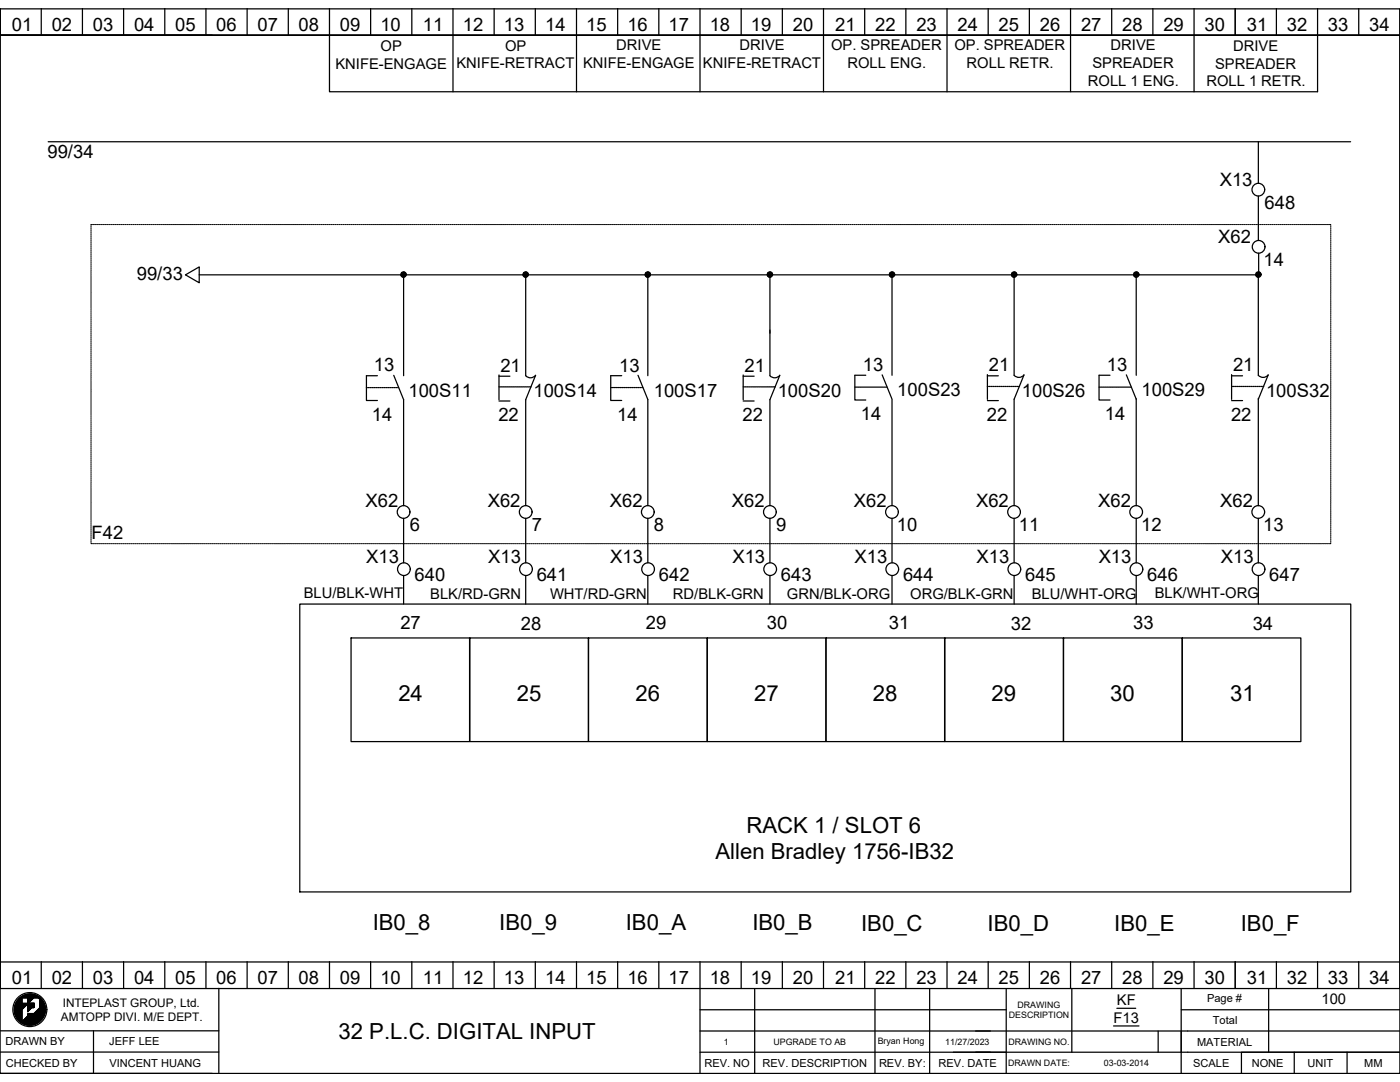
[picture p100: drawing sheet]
<svg xmlns="http://www.w3.org/2000/svg" width="279mm" height="216mm" viewBox="0 0 279 216" stroke-linecap="round" stroke-linejoin="round" font-family="sans-serif">
<defs><g id="words">
<g font-size="4.4">
<text x="79.5" y="140">24</text>
<text x="103.2" y="140">25</text>
<text x="126.9" y="140">26</text>
<text x="150.5" y="140">27</text>
<text x="174.2" y="140">28</text>
<text x="197.9" y="140">29</text>
<text x="221.6" y="140">30</text>
<text x="245.5" y="140">31</text>
<text x="149" y="166.1">RACK 1 / SLOT 6</text>
<text x="142.8" y="171.4">Allen Bradley 1756-IB32</text>
<text x="74.4" y="185.6">IB0_8</text>
<text x="99.6" y="185.6">IB0_9</text>
<text x="124.9" y="185.6">IB0_A</text>
<text x="150.2" y="185.6">IB0_B</text>
<text x="171.9" y="185.8">IB0_C</text>
<text x="197.1" y="185.7">IB0_D</text>
<text x="222.4" y="185.7">IB0_E</text>
<text x="247.6" y="185.7">IB0_F</text>
<text x="67.6" y="207.3">32 P.L.C. DIGITAL INPUT</text>
</g>
<g font-size="3.7">
<text x="2.3" y="6.2">01</text>
<text x="10.3" y="6.2">02</text>
<text x="18.5" y="6.2">03</text>
<text x="26.7" y="6.2">04</text>
<text x="34.9" y="6.2">05</text>
<text x="43.2" y="6.2">06</text>
<text x="51.4" y="6.2">07</text>
<text x="59.6" y="6.2">08</text>
<text x="67.8" y="6.2">09</text>
<text x="75.9" y="6.2">10</text>
<text x="84.4" y="6.2">11</text>
<text x="92.4" y="6.2">12</text>
<text x="100.6" y="6.2">13</text>
<text x="108.8" y="6.2">14</text>
<text x="117" y="6.2">15</text>
<text x="125.2" y="6.2">16</text>
<text x="133.4" y="6.2">17</text>
<text x="141.6" y="6.2">18</text>
<text x="149.9" y="6.2">19</text>
<text x="158.2" y="6.2">20</text>
<text x="166.7" y="6.2">21</text>
<text x="174.7" y="6.2">22</text>
<text x="182.9" y="6.2">23</text>
<text x="191.1" y="6.2">24</text>
<text x="199.3" y="6.2">25</text>
<text x="207.5" y="6.2">26</text>
<text x="215.7" y="6.2">27</text>
<text x="224" y="6.2">28</text>
<text x="232.2" y="6.2">29</text>
<text x="240.4" y="6.2">30</text>
<text x="248.8" y="6.2">31</text>
<text x="256.8" y="6.2">32</text>
<text x="265" y="6.2">33</text>
<text x="273.2" y="6.2">34</text>
<text x="9.5" y="31.5">99/34</text>
<text x="243.4" y="37.1">X13</text>
<text x="252.4" y="41.6">648</text>
<text x="243.1" y="48.5">X62</text>
<text x="252.2" y="53.1">14</text>
<text x="27.3" y="55.9">99/33</text>
<text x="74.6" y="74.1">13</text>
<text x="99.9" y="74.2">21</text>
<text x="123.6" y="74.1">13</text>
<text x="148.6" y="74.2">21</text>
<text x="172.2" y="74">13</text>
<text x="197.3" y="74.1">21</text>
<text x="220.9" y="74">13</text>
<text x="246.1" y="74.1">21</text>
<text x="74.2" y="84">14</text>
<text x="81.5" y="79.1">100S11</text>
<text x="106.5" y="79.2">100S14</text>
<text x="130.5" y="79.2">100S17</text>
<text x="155.2" y="79.2">100S20</text>
<text x="171.8" y="83.8">14</text>
<text x="179.1" y="79">100S23</text>
<text x="196.9" y="84">22</text>
<text x="203.9" y="79.1">100S26</text>
<text x="220.5" y="83.8">14</text>
<text x="227.8" y="79">100S29</text>
<text x="245.7" y="84">22</text>
<text x="252.7" y="79.1">100S32</text>
<text x="99.5" y="84">22</text>
<text x="123.2" y="84">14</text>
<text x="148.2" y="84">22</text>
<text x="73" y="101.2">X62</text>
<text x="97.3" y="101.2">X62</text>
<text x="121.7" y="101.2">X62</text>
<text x="146.1" y="101.2">X62</text>
<text x="170.4" y="101.2">X62</text>
<text x="194.8" y="101.2">X62</text>
<text x="219.2" y="101.2">X62</text>
<text x="243.5" y="101.2">X62</text>
<text x="18.3" y="107.6">F42</text>
<text x="81.8" y="106">6</text>
<text x="106.1" y="105.9">7</text>
<text x="130.5" y="106">8</text>
<text x="154.9" y="106">9</text>
<text x="179" y="106">10</text>
<text x="203.4" y="106">11</text>
<text x="227.7" y="106">12</text>
<text x="252.1" y="106">13</text>
<text x="73.1" y="112.4">X13</text>
<text x="97.4" y="112.4">X13</text>
<text x="121.8" y="112.4">X13</text>
<text x="146.2" y="112.4">X13</text>
<text x="170.5" y="112.4">X13</text>
<text x="194.9" y="112.4">X13</text>
<text x="219.3" y="112.4">X13</text>
<text x="243.6" y="112.4">X13</text>
<text x="82.8" y="116">640</text>
<text x="107.1" y="116">641</text>
<text x="131.5" y="116">642</text>
<text x="155.8" y="116">643</text>
<text x="180.2" y="116">644</text>
<text x="204.6" y="116">645</text>
<text x="228.9" y="116">646</text>
<text x="253.3" y="116">647</text>
<text x="79.9" y="125.6">27</text>
<text x="104" y="125.7">28</text>
<text x="128.9" y="125.6">29</text>
<text x="153.1" y="125.6">30</text>
<text x="177.4" y="125.6">31</text>
<text x="201.7" y="125.7">32</text>
<text x="226.2" y="125.6">33</text>
<text x="250" y="125.7">34</text>
<text x="2.3" y="196.4">01</text>
<text x="10.3" y="196.4">02</text>
<text x="18.5" y="196.4">03</text>
<text x="26.7" y="196.4">04</text>
<text x="34.9" y="196.4">05</text>
<text x="43.2" y="196.4">06</text>
<text x="51.4" y="196.4">07</text>
<text x="59.6" y="196.4">08</text>
<text x="67.8" y="196.4">09</text>
<text x="75.9" y="196.4">10</text>
<text x="84.4" y="196.4">11</text>
<text x="92.4" y="196.4">12</text>
<text x="100.6" y="196.4">13</text>
<text x="108.8" y="196.4">14</text>
<text x="117" y="196.4">15</text>
<text x="125.2" y="196.4">16</text>
<text x="133.4" y="196.4">17</text>
<text x="141.6" y="196.4">18</text>
<text x="149.9" y="196.4">19</text>
<text x="158.2" y="196.4">20</text>
<text x="166.7" y="196.4">21</text>
<text x="174.7" y="196.4">22</text>
<text x="182.9" y="196.4">23</text>
<text x="191.1" y="196.4">24</text>
<text x="199.3" y="196.4">25</text>
<text x="207.5" y="196.4">26</text>
<text x="215.7" y="196.4">27</text>
<text x="224" y="196.4">28</text>
<text x="232.2" y="196.4">29</text>
<text x="240.4" y="196.4">30</text>
<text x="248.8" y="196.4">31</text>
<text x="256.8" y="196.4">32</text>
<text x="265" y="196.4">33</text>
<text x="273.2" y="196.4">34</text>
</g>
<g font-size="2.9">
<text x="76" y="10.1">OP</text>
<text x="100.8" y="10.1">OP</text>
<text x="123" y="10.1">DRIVE</text>
<text x="147.6" y="10.1">DRIVE</text>
<text x="165.9" y="10.1">OP. SPREADER</text>
<text x="190.5" y="10.1">OP. SPREADER</text>
<text x="221.6" y="10.1">DRIVE</text>
<text x="246.1" y="10.1">DRIVE</text>
<text x="66.9" y="13.7">KNIFE-ENGAGE</text>
<text x="91.1" y="13.6">KNIFE-RETRACT</text>
<text x="116.4" y="13.6">KNIFE-ENGAGE</text>
<text x="140.3" y="13.6">KNIFE-RETRACT</text>
<text x="169.1" y="13.6">ROLL ENG.</text>
<text x="192.9" y="13.6">ROLL RETR.</text>
<text x="217.1" y="17.2">ROLL 1 ENG.</text>
<text x="218" y="13.6">SPREADER</text>
<text x="240.8" y="17.2">ROLL 1 RETR.</text>
<text x="242.5" y="13.7">SPREADER</text>
<text x="60.6" y="119.4">BLU/BLK-WHT</text>
<text x="85.9" y="119.5">BLK/RD-GRN</text>
<text x="109.8" y="119.6">WHT/RD-GRN</text>
<text x="134.3" y="119.6">RD/BLK-GRN</text>
<text x="157" y="119.6">GRN/BLK-ORG</text>
<text x="181.7" y="119.6">ORG/BLK-GRN</text>
<text x="205.9" y="119.5">BLU/WHT-ORG</text>
<text x="230.4" y="119.3">BLK/WHT-ORG</text>
<text x="222.9" y="200.6">KF</text>
<text x="263.7" y="200.4">100</text>
<text x="222.2" y="204.1">F13</text>
</g>
<g font-size="2.4">
<text x="12.2" y="203.7">AMTOPP DIVI. M/E DEPT.</text>
<text x="12.5" y="200.9">INTEPLAST GROUP, Ltd.</text>
</g>
<g font-size="2.2">
<text x="240.9" y="199.9">Page #</text>
<text x="1.1" y="208.6">DRAWN BY</text>
<text x="21.8" y="208.6">JEFF LEE</text>
<text x="238.9" y="208.6">MATERIAL</text>
<text x="242.1" y="204.4">Total</text>
<text x="1.1" y="212.8">CHECKED BY</text>
<text x="21.8" y="212.8">VINCENT HUANG</text>
<text x="140.6" y="212.9">REV. NO</text>
<text x="152.2" y="212.9">REV. DESCRIPTION</text>
<text x="175.4" y="212.9">REV. BY:</text>
<text x="187.3" y="212.9">REV. DATE</text>
<text x="238.1" y="212.9">SCALE</text>
<text x="249.8" y="212.9">NONE</text>
<text x="260.9" y="212.9">UNIT</text>
<text x="272.3" y="212.9">MM</text>
</g>
<g font-size="1.8">
<text x="201.3" y="203.2">DESCRIPTION</text>
<text x="203.1" y="201.1">DRAWING</text>
<text x="144.4" y="208.5">1</text>
<text x="154.3" y="208.5">UPGRADE TO AB</text>
<text x="175.2" y="208.3">Bryan Hong</text>
<text x="188.6" y="208.4">11/27/2023</text>
<text x="201.3" y="208.5">DRAWING NO.</text>
<text x="201.2" y="212.7">DRAWN DATE:</text>
<text x="220.3" y="212.7">03-03-2014</text>
</g>
</g></defs>
<g fill="none" stroke="#000" stroke-width=".25">
<path d="M0 1.8h279.4v212.4h-279.4zM0 7v-5.2v190.1v-4.2M8.2 1.7v5.3M16.5 1.7v5.3M24.7 1.7v5.3M32.9 1.7v5.3M41.1 1.7v5.3M42.4 7h-42.4h279.4M49.3 1.7v5.3M57.5 1.7v5.3M65.8 1.7v16.6h197.1v-16.6M74 1.7v5.3"/>
<path d="M82.2 1.7v5.3M90.4 1.7v16.6M98.6 1.7v5.3M106.8 1.7v5.3M115.1 1.7v16.6M123.3 1.7v5.3M131.5 1.7v5.3M139.7 1.7v16.6M147.9 1.7v5.3M156.1 1.7v5.3M164.3 1.7v16.6M172.6 1.7v5.3"/>
<path d="M180.8 1.7v5.3M189 1.7v16.6M197.2 1.7v5.3M205.4 1.7v5.3M213.7 1.7v16.6M221.9 1.7v5.3M230.1 1.7v5.3M238.3 1.7v16.6M246.5 1.7v5.3M254.7 1.7v5.3M271.2 1.7v5.3M279.4 1.8v195.5h-279.4v-5.4h279.4"/>
<path d="M9.6 28.3h259.9M251.1 28.3v8.3M251.1 39.1v8.9M39.8 54.8v1.6l-2.8-1.6 2.8-1.5v1.5h40.7M80.2 54.4l-.1 .1M80.5 54.3l-.5 .5M80.5 54.8v20.2M80.5 54.8h170.6M80.7 54.3l-.7 .6M80.8 54.3l-.7 .8M80.9 54.4l-.7 .8M81 54.5l-.7 .7"/>
<path d="M81 54.7l-.6 .6M81.1 54.8l-.5 .5M104.6 54.4l-.1 .1M104.9 54.3l-.5 .5M104.9 54.8v20.2a1.29 1.29 0 0 0 2-.1l-2 4.8v21.2M105.1 54.3l-.7 .6M105.2 54.3l-.7 .8M105.3 54.4l-.8 .8M105.4 54.5l-.8 .7M105.4 54.7l-.6 .6M105.4 54.8l-.5 .5M129 54.4l-.1 .1"/>
<path d="M129.3 54.3l-.5 .5M129.3 54.8v20.2M129.4 54.3l-.6 .6M129.6 54.3l-.8 .8M129.7 54.4l-.8 .8M129.7 54.5l-.7 .7M129.8 54.7l-.6 .6M129.8 54.8l-.5 .5M153.3 54.4l-.1 .1M153.6 54.3l-.5 .5M153.7 54.8v20.2a1.29 1.29 0 0 0 1.9-.1l-1.9 4.8v21.2M153.8 54.3l-.7 .6"/>
<path d="M153.9 54.3l-.7 .8M154 54.4l-.7 .8M154.1 54.5l-.7 .7M154.2 54.7l-.7 .6M154.2 54.8l-.5 .5M177.7 54.4l-.1 .1M178 54.3l-.5 .5M178 54.8v20.1M178.2 54.3l-.7 .6M178.3 54.3l-.7 .8M178.4 54.4l-.7 .8M178.5 54.5l-.7 .7"/>
<path d="M178.5 54.7l-.6 .6M178.6 54.8l-.5 .5M202.1 54.4l-.1 .1M202.4 54.3l-.5 .5M202.4 54.8v20.1M202.5 54.3l-.6 .6M202.7 54.3l-.8 .8M202.8 54.4l-.8 .8M202.9 54.5l-.8 .7M202.9 54.7l-.6 .6M202.9 54.8l-.5 .5M226.5 54.4l-.2 .1"/>
<path d="M226.7 54.3l-.5 .5M226.8 54.8v20.1M226.9 54.3l-.6 .6M227 54.3l-.7 .8M227.1 54.4l-.7 .8M227.2 54.5l-.7 .7M227.3 54.7l-.7 .6M227.3 54.8l-.5 .5M250.8 54.4l-.1 .1M251.1 54.3l-.5 .5M251.1 54.8v20.1a1.29 1.29 0 0 0 2-.1l-2 4.9M251.2 50.5v3.8"/>
<path d="M251.3 54.3l-.7 .6M251.4 54.3l-.7 .8M251.5 54.4l-.7 .8M251.6 54.5l-.7 .7M251.7 54.7l-.7 .6M251.7 54.8l-.5 .5M73.1 77.3h.2M73.4 77.3h.3M73.8 77.3h.3M74.2 77.3h.3M74.6 77.3h.3M75 77.3h.3"/>
<path d="M75.3 75h-2.2v4.9h2.2M75.4 77.3h.3M75.8 77.3h.3M76.2 77.3h.3M76.6 77.3h.3M77 77.3h.3M77.4 77.3h.2M77.8 77.3h.2M78.2 77.3h.2M78.6 77.3h.2M78.6 74.9l1.9 4.8v21.2M79 77.3h.2"/>
<path d="M79.4 77.3h.1M99.6 77.2h.2M99.6 74.8v5M99.6 75.1h2.2M99.9 77.2h.3M100.3 77.2h.2M100.7 77.2h.2M101.1 77.2h.2M101.5 77.2h.2M101.9 77.2h.2M102.3 77.2h.2M102.7 77.2h.2"/>
<path d="M103 77.2h.3M103.4 77.2h.3M103.8 77.2h.3M104.2 77.2h.3M104.6 77.2h.3M105 77.2h.3M105.4 77.2h.3M105.8 77.2h.2M121.9 77.3h.1M122.2 77.3h.2M122.6 77.3h.2M123 77.3h.2"/>
<path d="M123.4 77.3h.2M123.8 77.3h.2M124.1 75h-2.2v4.9h2.2M124.2 77.3h.2M124.6 77.3h.2M124.9 77.3h.3M125.3 77.3h.3M125.7 77.3h.3M126.1 77.3h.3M126.5 77.3h.3M126.9 77.3h.3M127.3 77.3h.3"/>
<path d="M127.3 74.9l2 4.8v21.2M127.7 77.3h.3M128.1 77.3h.2M148.3 77.2h.2M148.3 75.1h2.2M148.3 74.8v5M148.6 77.2h.3M149 77.2h.3M149.4 77.2h.3M149.8 77.2h.3M150.2 77.2h.3M150.6 77.2h.3"/>
<path d="M151 77.2h.3M151.4 77.2h.3M151.8 77.2h.2M152.2 77.2h.2M152.6 77.2h.2M153 77.2h.2M153.4 77.2h.2M153.8 77.2h.2M154.2 77.2h.2M154.6 77.2h.1M170.6 77.2h.2M170.9 77.2h.3"/>
<path d="M171.3 77.2h.3M171.7 77.2h.3M172.1 77.2h.3M172.5 77.2h.3M172.8 74.9h-2.2v4.9h2.2M172.9 77.2h.2M173.3 77.2h.2M173.7 77.2h.2M174.1 77.2h.2M174.5 77.2h.2M174.9 77.2h.2M175.3 77.2h.2"/>
<path d="M175.6 77.2h.3M176 77.2h.3M176.1 74.8l1.9 4.9M176.4 77.2h.3M176.8 77.2h.2M178 79.8v21.1M197.1 77.1h.1M197.1 75h2.1M197.1 74.8v4.9M197.1 79.9h2.1M197.4 77.1h.2M197.7 77.1h.3"/>
<path d="M198.1 77.1h.3M198.5 77.1h.3M198.9 77.1h.3M199.3 77.1h.3M199.7 77.1h.3M200.1 77.1h.3M200.5 77.1h.3M200.9 77.1h.3M201.3 77.1h.3M201.7 77.1h.3M202.1 77.1h.3M202.4 74.9a1.29 1.29 0 0 0 2-.1l-2 4.9v21.2"/>
<path d="M202.5 77.1h.3M202.9 77.1h.3M203.3 77.1h.2M219.3 77.2h.2M219.6 77.2h.3M220 77.2h.3M220.4 77.2h.3M220.8 77.2h.3M221.2 77.2h.3M221.5 74.9h-2.2v4.9h2.2M221.6 77.2h.3M222 77.2h.3"/>
<path d="M222.4 77.2h.3M222.8 77.2h.3M223.2 77.2h.3M223.6 77.2h.3M224 77.2h.3M224.4 77.2h.2M224.8 77.2h.2M224.8 74.8l2 4.9M225.2 77.2h.2M225.6 77.2h.1M226.8 79.6v21.3M245.8 77.1h.2"/>
<path d="M245.8 75h2.2M245.8 79.9h2.2M245.8 74.8v4.9M246.1 77.1h.3M246.5 77.1h.3M246.9 77.1h.2M247.3 77.1h.2M247.7 77.1h.2M248.1 77.1h.2M248.5 77.1h.2M248.9 77.1h.2M249.3 77.1h.2"/>
<path d="M249.7 77.1h.2M250 77.1h.3M250.4 77.1h.3M250.8 77.1h.3M251.1 79.5v21.4M251.2 77.1h.3M251.6 77.1h.3M252 77.1h.2M99.6 80h2.2M148.3 80h2.2M80.5 103.4v8.9M80.5 114.8v5.7"/>
<path d="M104.9 103.4v8.9M104.9 114.8v5.7M129.3 103.4v8.9M129.3 114.8v5.7M153.7 103.4v8.9M153.7 114.8v5.7M178 103.4v8.9M178 114.8v5.7M202.4 103.4v8.9M202.4 114.8v5.7M226.8 103.4v8.9M226.8 114.8v5.7"/>
<path d="M251.1 103.4v8.9M251.1 114.8v5.7M59.8 120.5h209.8v57.5h-209.8zM70.1 127.3h23.6v20.7h-23.6zM93.8 127.3h23.6v20.7h-23.6zM117.5 127.3h23.6v20.7h-23.6zM141.2 127.3h23.6v20.7h-23.6zM164.9 127.3h23.6v20.7h-23.6zM188.6 127.3h23.6v20.7h-23.6zM212.3 127.3h23.6v20.7h-23.6zM236 127.3h23.6v20.7h-23.6zM4 199.1l-.4 .4"/>
<path d="M4.2 198.9l-.8 .8M4.3 198.9h1.2v1.3h-1.2zM4.4 199.2l-1.4 1.4M4.4 199.2l-1.5 1.5M4.4 199.3l-1.5 1.5M4.4 199.4l-1.5 1.6M4.4 199.5l-1.5 1.6M4.4 199.6l-1.5 1.5M4.4 199.7l-1.5 1.5M4.4 199.7l-1.6 1.6M4.4 199.8l-1.6 1.5M4.4 199.9l-1.6 1.5"/>
<path d="M4.4 199.9l-1.6 1.6M4.4 200l-1.6 1.6M4.4 198.7l-1.2 1.2M4.6 198.7l-1.4 1.4M4.7 198.6l-1.6 1.6M4.8 198.6l-1.7 1.7M4.9 198.5l-1.9 1.9M5 198.5l-2 2M5.1 198.5l-.6 .6M5.2 198.4l-.7 .7M5.3 198.4l-.7 .7M5.4 198.4l-.7 .7"/>
<path d="M5.5 198.4l-.8 .7M5.6 198.4l-.8 .7M5.6 198.4l-.7 .7M5.7 198.3l-.8 .8M5.8 198.3l-.8 .8M5.9 198.3l-.8 .8M6 198.3l-.8 .8M6.1 198.3l-.8 .8M6.2 198.3l-.8 .8M6.3 198.4l-.8 .7M6.3 198.4l-.7 .7M6.4 198.4l-.8 .8"/>
<path d="M6.5 198.4l-.9 .9M6.6 198.4l-1 1M6.6 198.4l-1 1.1M6.7 198.4l-1.1 1.1M6.7 198.4l-1.1 1.2M6.8 198.4l-1.2 1.3M6.8 198.5l-1.2 1.2M6.9 198.5l-1.3 1.3M6.9 198.5l-1.3 1.4M7 198.5l-1.4 1.4M7 198.5l-1.4 1.5M7.1 198.5l-1.5 1.6"/>
<path d="M7.1 198.6l-1.5 1.5M7.1 199.1l.5-.3-.4 .3M7.2 198.6l-1.6 1.6M7.2 198.6l-4.1 4.1M7.3 198.6l-.5 .5M7.3 198.7l-.4 .4M7.4 198.7l-.5 .4M7.4 198.7l-.4 .4M7.5 198.7l-.4 .4M7.6 199.1l.2-.2-.2 .2M7.6 198.8l-.3 .3M7.6 198.8l-.2 .3"/>
<path d="M7.7 198.9l-.3 .2M7.7 198.9l-.2 .2M7.8 199l-.1 .1M7.9 199.4l.2-.2-.2 .2M7.9 199l-.1 .2 .1-.2M7.9 199.5l.3-.2-.3 .3M8 199.1l-.2 .1M8 199.1l-.2 .2M8.1 199.2l-.2 .3M8.2 191.9v5.3M8.2 199.3l-.3 .4M8.3 199.4l-.4 .3"/>
<path d="M8.3 199.4l-.4 .4M8.3 199.4l-.4 .5M8.4 199.5l-.5 .4M8.4 199.5l-.5 .5M8.5 199.6l-.6 .6M8.5 199.7l-.6 .6M8.5 199.7l-.6 .7M8.6 199.8l-.7 .6M8.6 199.8l-.7 .7M8.6 199.8l-.7 .8M8.6 199.9l-.7 .7M8.7 199.9l-.8 .8"/>
<path d="M8.7 200l-.8 .8M16.5 191.9v5.3M24.7 191.9v5.3M32.9 191.9v5.3M41.1 191.9v5.3M43.7 197.2v17M49.3 191.9v5.3M57.5 191.9v5.3M65.8 191.9v5.3M74 191.9v5.3M82.2 191.9v5.3M90.4 191.9v5.3"/>
<path d="M98.6 191.9v5.3M106.8 191.9v5.3M115.1 191.9v5.3M123.3 191.9v5.3M131.5 191.9v5.3M139.7 191.9v22.3M147.9 191.9v5.3M150.6 197.3v16.9M156.1 191.9v5.3M164.3 191.9v5.3M172.6 191.9v5.3M174.6 197.3v16.9"/>
<path d="M180.8 191.9v5.3M185.5 197.3v16.9M189 191.9v5.3M197.2 191.9v5.3M200.8 197.3v12.7M205.4 191.9v5.3M213.7 191.9v5.3M213.9 197.3v12.7M221.9 191.9v5.3M230.1 191.9v5.3M235.7 197.3v16.9M238.3 191.9v5.3"/>
<path d="M246.5 191.9v5.3M253.2 197.3v12.7M254.7 191.9v5.3M262.9 191.9v5.3M271.2 191.9v5.3M0 209.9h43.7M0 205.7h43.7M0 214.2h42.4M4.3 201.5l2.5-2.6h.9l.3 .2 .1 1.9-1.3 1.3h-1.3v.4l-1.2 1.3zM4.4 203l-.6 .7M4.4 201.5l-1.3 1.3M4.4 201.6l-1.2 1.2"/>
<path d="M4.4 201.7l-1.2 1.2M4.4 201.8l-1.2 1.2M4.4 201.9l-1.1 1.1M4.4 202.1l-1.1 1M4.4 202.1l-1 1.1M4.4 202.2l-1 1M4.4 202.3l-1 1M4.4 202.5l-.9 .9M4.4 202.8l-.7 .8M4.4 202.9l-.7 .7M4.4 203.2l-.6 .5M4.4 203.2l-.5 .6"/>
<path d="M4.4 203.4l-.5 .4M4.4 203.4l-.4 .5M4.4 200.1l-1.6 1.5M4.4 200.1l-1.5 1.6M4.4 200.2l-1.5 1.6M4.4 200.3l-1.5 1.5M4.4 202l-1.1 1.1M4.4 202.4l-.9 .9M4.4 202.6l-.8 .9M4.4 202.7l-.8 .8M4.4 202.8l-.8 .7M4.4 203l-.7 .6"/>
<path d="M4.4 203.1l-.6 .6M4.4 203.3l-.5 .5M4.4 203.5l-.4 .4 .4-.3M4.4 203.6l-.3 .4M4.4 203.7l-.3 .3M4.4 203.8l-.2 .2M4.5 200.3l-1.6 1.6M4.6 200.3l-1.7 1.7M4.7 200.3l-1.8 1.8M4.8 200.3l-1.9 1.9M4.9 200.3l-2 1.9M4.9 200.3l-1.9 2"/>
<path d="M5 200.3l-2 2M5.1 200.3l-2.1 2.1M5.2 200.3l-2.2 2.2M5.3 200.3l-2.3 2.2M5.4 200.3l-2.3 2.3M5.5 200.3l-2.4 2.4M5.6 200.2l-.1 .1M5.6 202.2v.1M5.7 202.2l-.1 .1M5.7 202.2l-.1 .2M5.8 200.2l-.3 .2M5.8 202.2l-.2 .3"/>
<path d="M5.8 200.2l-.3 .3M5.9 202.2l-.3 .3M5.9 200.2l-.4 .3M6 202.2l-.4 .4M6 200.2l-.5 .4M6 200.3l-.4 .4M6 202.2l-1.8 1.8 1.9-1.8M6 200.2l-.5 .5M6.1 200.3l-.5 .5M6.1 200.2l-.6 .6M6.2 202.2l-1.9 1.9M6.2 200.2l-.7 .7"/>
<path d="M6.3 200.2l-.8 .7M6.3 202.2l-1.9 1.9M6.4 200.2l-.9 .8M6.4 202.2l-2 2M6.4 201h.4M6.4 200.2l-.9 .9M6.4 202.2l-1.9 2M6.5 200.2l-1 .9M6.5 202.2l-2 2M6.5 200.3l-.9 .9M6.6 200.2l-1.1 1M6.6 202.2l-2 2 2-2"/>
<path d="M6.6 200.3l-1 1M6.6 200.2l-1.1 1.1M6.7 202.2l-2 2.1M6.7 200.2l-1.2 1.2M6.7 200.7l-.3 .4M6.7 200.8l-.3 .3M6.7 200.8l-.2 .3M6.7 200.9l-.1 .2M6.7 201l-.1 .1M6.7 201v.1M6.8 200.2l-1.3 1.2M6.8 200.2h-1.3v1.7l1.3-1.3"/>
<path d="M6.8 200.2v.8M6.8 200.3l-1.3 1.2M6.8 200.3l-1.3 1.3M6.8 200.4l-1.3 1.3M6.8 200.5l-1.3 1.3M6.8 200.6l-1.3 1.2M6.8 200.7l-.3 .3M6.8 200.8l-.2 .2M6.8 200.9l-.2 .1M6.8 200.9l-.1 .1M6.8 201h.1M7.9 200.1l.5-.5-.5 .5"/>
<path d="M8.5 203.3l-.7 .7M8.6 203.1l-1 1M8.7 202.9l-1.3 1.3M8.7 200.1l-.8 .8M8.8 200.1l-.9 .9M8.8 202.8l-1.5 1.5M8.8 200.2l-.9 .8M8.8 200.2l-4.1 4.1M8.8 200.3l-4 4M8.8 202.7l-1.6 1.6M8.9 200.3l-4.1 4M8.9 200.3l-4 4.1"/>
<path d="M8.9 202.5l-1.8 1.9M8.9 200.4l-4 4M8.9 200.4l-3.9 4M8.9 202.4l-2 2M8.9 200.5l-3.9 3.9M8.9 200.6l-3.8 3.8M8.9 202.3l-2.1 2.1M9 200.6l-3.9 3.9M9 202.2l-2.3 2.3M9 200.7l-3.8 3.8M9 200.8l-3.7 3.7M9 202.1l-2.4 2.4"/>
<path d="M9 200.9l-3.6 3.6M9 202l-2.5 2.5M9 200.9l-3.5 3.6M9 201l-3.5 3.5M9 201.9l-2.6 2.6M9 201.1l-3.4 3.4M9.1 201.8l-2.8 2.7M9.1 201.1l-3.5 3.5M9.1 201.7l-2.9 2.9M9.1 201.2l-3.4 3.4M9.1 201.3l-3.3 3.3M9.1 201.6l-3 3"/>
<path d="M9.1 201.4l-3.2 3.2M9.1 201.5l-3.1 3.1M18.7 205.7v8.5M139.7 210h139.7h-10.6v4.2M139.7 201.5h61.1M139.7 205.7h139.7M190.3 210h10.5v4.2M222.2 204.7h5.1M222.9 201.2h3.8M231.1 205.7v4.3M235.7 201.5h43.7M258.3 210h-10.5v4.2"/>
<path d="M268.8 210h-10.5v4.2"/>
<circle cx="251.1" cy="37.8" r="1.27"/>
<circle cx="80.5" cy="54.8" r=".53"/>
<circle cx="104.9" cy="54.8" r=".53"/>
<circle cx="129.3" cy="54.8" r=".53"/>
<circle cx="153.7" cy="54.8" r=".53"/>
<circle cx="178" cy="54.8" r=".53"/>
<circle cx="202.4" cy="54.8" r=".53"/>
<circle cx="226.8" cy="54.8" r=".53"/>
<circle cx="251.1" cy="54.8" r=".53"/>
<circle cx="251.2" cy="49.3" r="1.27"/>
<circle cx="80.5" cy="102.2" r="1.27"/>
<circle cx="80.6" cy="113.6" r="1.27"/>
<circle cx="104.9" cy="102.2" r="1.27"/>
<circle cx="105" cy="113.6" r="1.27"/>
<circle cx="129.3" cy="102.2" r="1.27"/>
<circle cx="129.3" cy="113.6" r="1.27"/>
<circle cx="153.6" cy="102.2" r="1.27"/>
<circle cx="153.7" cy="113.6" r="1.27"/>
<circle cx="178" cy="102.2" r="1.27"/>
<circle cx="178.1" cy="113.6" r="1.27"/>
<circle cx="202.4" cy="102.2" r="1.27"/>
<circle cx="202.4" cy="113.6" r="1.27"/>
<circle cx="226.7" cy="102.2" r="1.27"/>
<circle cx="226.8" cy="113.6" r="1.27"/>
<circle cx="251.1" cy="102.2" r="1.27"/>
<circle cx="251.2" cy="113.6" r="1.27"/>
<circle cx="6" cy="201.5" r="3.4"/>
</g>
<g fill="none" stroke="#000" stroke-width=".2">
<path d="M18.2 45.1v.2M18.2 45.5v.2M18.2 45.9v.2M18.2 46.3v.2M18.2 46.7v.2M18.2 47.1v.2M18.2 47.5v.2M18.2 47.9v.2M18.2 48.2v.3M18.2 48.6v.3M18.2 49v.3M18.2 49.4v.3"/>
<path d="M18.2 49.8v.3M18.2 50.2v.3M18.2 50.6v.3M18.2 51v.3M18.2 51.4v.3M18.2 51.8v.3M18.2 52.2v.3M18.2 52.6v.3M18.2 53v.3M18.2 53.4v.3M18.2 53.8v.2M18.2 54.2v.2"/>
<path d="M18.2 54.6v.2M18.2 55v.2M18.2 55.4v.2M18.2 55.8v.2M18.2 56.2v.2M18.2 56.6v.2M18.2 56.9v.3M18.2 57.3v.3M18.2 57.7v.3M18.2 58.1v.3M18.2 58.5v.3M18.2 58.9v.3"/>
<path d="M18.2 59.3v.3M18.2 59.7v.3M18.5 44.8h-.3v.2M18.6 44.8h.3M19 44.8h.3M19.4 44.8h.3M19.8 44.8h.3M20.2 44.8h.2M20.6 44.8h.2M21 44.8h.2M21.4 44.8h.2M21.8 44.8h.2"/>
<path d="M22.2 44.8h.2M22.6 44.8h.2M22.9 44.8h.3M23.3 44.8h.3M23.7 44.8h.3M24.1 44.8h.3M24.5 44.8h.3M24.9 44.8h.3M25.3 44.8h.3M25.7 44.8h.3M26.1 44.8h.3M26.5 44.8h.3"/>
<path d="M26.9 44.8h.3M27.3 44.8h.3M27.7 44.8h.3M28.1 44.8h.3M28.5 44.8h.2M28.9 44.8h.2M29.3 44.8h.2M29.7 44.8h.2M30.1 44.8h.2M30.5 44.8h.2M30.9 44.8h.2M31.3 44.8h.2"/>
<path d="M31.6 44.8h.3M32 44.8h.3M32.4 44.8h.3M32.8 44.8h.3M33.2 44.8h.3M33.6 44.8h.3M34 44.8h.3M34.4 44.8h.3M34.8 44.8h.3M35.2 44.8h.3M35.6 44.8h.3M36 44.8h.3"/>
<path d="M36.4 44.8h.3M36.8 44.8h.2M37.2 44.8h.2M37.6 44.8h.2M38 44.8h.2M38.4 44.8h.2M38.8 44.8h.2M39.2 44.8h.2M39.5 44.8h.3M39.9 44.8h.3M40.3 44.8h.3M40.7 44.8h.3"/>
<path d="M41.1 44.8h.3M41.5 44.8h.3M41.9 44.8h.3M42.3 44.8h.3M42.7 44.8h.3M43.1 44.8h.3M43.5 44.8h.3M43.9 44.8h.3M44.3 44.8h.3M44.7 44.8h.3M45.1 44.8h.2M45.5 44.8h.2"/>
<path d="M45.9 44.8h.2M46.3 44.8h.2M46.7 44.8h.2M47.1 44.8h.2M47.5 44.8h.2M47.9 44.8h.2M48.2 44.8h.3M48.6 44.8h.3M49 44.8h.3M49.4 44.8h.3M49.8 44.8h.3M50.2 44.8h.3"/>
<path d="M50.6 44.8h.3M51 44.8h.3M51.4 44.8h.3M51.8 44.8h.3M52.2 44.8h.3M52.6 44.8h.3M53 44.8h.3M53.4 44.8h.3M53.8 44.8h.2M54.2 44.8h.2M54.6 44.8h.2M55 44.8h.2"/>
<path d="M55.4 44.8h.2M55.8 44.8h.2M56.2 44.8h.2M56.6 44.8h.2M56.9 44.8h.3M57.3 44.8h.3M57.7 44.8h.3M58.1 44.8h.3M58.5 44.8h.3M58.9 44.8h.3M59.3 44.8h.3M59.7 44.8h.3"/>
<path d="M60.1 44.8h.3M60.5 44.8h.3M60.9 44.8h.3M61.3 44.8h.3M61.7 44.8h.3M62.1 44.8h.3M62.5 44.8h.2M62.9 44.8h.2M63.3 44.8h.2M63.7 44.8h.2M64.1 44.8h.2M64.5 44.8h.2"/>
<path d="M64.9 44.8h.2M65.2 44.8h.3M65.6 44.8h.3M66 44.8h.3M66.4 44.8h.3M66.8 44.8h.3M67.2 44.8h.3M67.6 44.8h.3M68 44.8h.3M68.4 44.8h.3M68.8 44.8h.3M69.2 44.8h.3"/>
<path d="M69.6 44.8h.3M70 44.8h.3M70.4 44.8h.2M70.8 44.8h.2M71.2 44.8h.2M71.6 44.8h.2M72 44.8h.2M72.4 44.8h.2M72.8 44.8h.2M73.2 44.8h.2M73.5 44.8h.3M73.9 44.8h.3"/>
<path d="M74.3 44.8h.3M74.7 44.8h.3M75.1 44.8h.3M75.5 44.8h.3M75.9 44.8h.3M76.3 44.8h.3M76.7 44.8h.3M77.1 44.8h.3M77.5 44.8h.3M77.9 44.8h.3M78.3 44.8h.3M78.7 44.8h.3"/>
<path d="M79.1 44.8h.2M79.5 44.8h.2M79.9 44.8h.2M80.3 44.8h.2M80.7 44.8h.2M81.1 44.8h.2M81.5 44.8h.2M81.9 44.8h.2M82.2 44.8h.3M82.6 44.8h.3M83 44.8h.3M83.4 44.8h.3"/>
<path d="M83.8 44.8h.3M84.2 44.8h.3M84.6 44.8h.3M85 44.8h.3M85.4 44.8h.3M85.8 44.8h.3M86.2 44.8h.3M86.6 44.8h.3M87 44.8h.3M87.4 44.8h.3M87.8 44.8h.2M88.2 44.8h.2"/>
<path d="M88.6 44.8h.2M89 44.8h.2M89.4 44.8h.2M89.8 44.8h.2M90.2 44.8h.2M90.6 44.8h.2M90.9 44.8h.3M91.3 44.8h.3M91.7 44.8h.3M92.1 44.8h.3M92.5 44.8h.3M92.9 44.8h.3"/>
<path d="M93.3 44.8h.3M93.7 44.8h.3M94.1 44.8h.3M94.5 44.8h.3M94.9 44.8h.3M95.3 44.8h.3M95.7 44.8h.3M96.1 44.8h.2M96.5 44.8h.2M96.9 44.8h.2M97.3 44.8h.2M97.7 44.8h.2"/>
<path d="M98.1 44.8h.2M98.5 44.8h.2M98.8 44.8h.3M99.2 44.8h.3M99.6 44.8h.3M100 44.8h.3M100.4 44.8h.3M100.8 44.8h.3M101.2 44.8h.3M101.6 44.8h.3M102 44.8h.3M102.4 44.8h.3"/>
<path d="M102.8 44.8h.3M103.2 44.8h.3M103.6 44.8h.3M104 44.8h.3M104.4 44.8h.2M104.8 44.8h.2M105.2 44.8h.2M105.6 44.8h.2M106 44.8h.2M106.4 44.8h.2M106.8 44.8h.2M107.2 44.8h.2"/>
<path d="M107.5 44.8h.3M107.9 44.8h.3M108.3 44.8h.3M108.7 44.8h.3M109.1 44.8h.3M109.5 44.8h.3M109.9 44.8h.3M110.3 44.8h.3M110.7 44.8h.3M111.1 44.8h.3M111.5 44.8h.3M111.9 44.8h.3"/>
<path d="M112.3 44.8h.3M112.7 44.8h.3M113.1 44.8h.2M113.5 44.8h.2M113.9 44.8h.2M114.3 44.8h.2M114.7 44.8h.2M115.1 44.8h.2M115.5 44.8h.2M115.9 44.8h.2M116.2 44.8h.3M116.6 44.8h.3"/>
<path d="M117 44.8h.3M117.4 44.8h.3M117.8 44.8h.3M118.2 44.8h.3M118.6 44.8h.3M119 44.8h.3M119.4 44.8h.3M119.8 44.8h.3M120.2 44.8h.3M120.6 44.8h.3M121 44.8h.3M121.4 44.8h.3"/>
<path d="M121.8 44.8h.2M122.2 44.8h.2M122.6 44.8h.2M123 44.8h.2M123.4 44.8h.2M123.8 44.8h.2M124.2 44.8h.2M124.5 44.8h.3M124.9 44.8h.3M125.3 44.8h.3M125.7 44.8h.3M126.1 44.8h.3"/>
<path d="M126.5 44.8h.3M126.9 44.8h.3M127.3 44.8h.3M127.7 44.8h.3M128.1 44.8h.3M128.5 44.8h.3M128.9 44.8h.3M129.3 44.8h.3M129.7 44.8h.2M130.1 44.8h.2M130.5 44.8h.2M130.9 44.8h.2"/>
<path d="M131.3 44.8h.2M131.7 44.8h.2M132.1 44.8h.2M132.5 44.8h.2M132.8 44.8h.3M133.2 44.8h.3M133.6 44.8h.3M134 44.8h.3M134.4 44.8h.3M134.8 44.8h.3M135.2 44.8h.3M135.6 44.8h.3"/>
<path d="M136 44.8h.3M136.4 44.8h.3M136.8 44.8h.3M137.2 44.8h.3M137.6 44.8h.3M138 44.8h.3M138.4 44.8h.2M138.8 44.8h.2M139.2 44.8h.2M139.6 44.8h.2M140 44.8h.2M140.4 44.8h.2"/>
<path d="M140.8 44.8h.2M141.1 44.8h.3M141.5 44.8h.3M141.9 44.8h.3M142.3 44.8h.3M142.7 44.8h.3M143.1 44.8h.3M143.5 44.8h.3M143.9 44.8h.3M144.3 44.8h.3M144.7 44.8h.3M145.1 44.8h.3"/>
<path d="M145.5 44.8h.3M145.9 44.8h.3M146.3 44.8h.3M146.7 44.8h.2M147.1 44.8h.2M147.5 44.8h.2M147.9 44.8h.2M148.3 44.8h.2M148.7 44.8h.2M149.1 44.8h.2M149.5 44.8h.2M149.8 44.8h.3"/>
<path d="M150.2 44.8h.3M150.6 44.8h.3M151 44.8h.3M151.4 44.8h.3M151.8 44.8h.3M152.2 44.8h.3M152.6 44.8h.3M153 44.8h.3M153.4 44.8h.3M153.8 44.8h.3M154.2 44.8h.3M154.6 44.8h.3"/>
<path d="M155 44.8h.3M155.4 44.8h.2M155.8 44.8h.2M156.2 44.8h.2M156.6 44.8h.2M157 44.8h.2M157.4 44.8h.2M157.8 44.8h.2M158.1 44.8h.3M158.5 44.8h.3M158.9 44.8h.3M159.3 44.8h.3"/>
<path d="M159.7 44.8h.3M160.1 44.8h.3M160.5 44.8h.3M160.9 44.8h.3M161.3 44.8h.3M161.7 44.8h.3M162.1 44.8h.3M162.5 44.8h.3M162.9 44.8h.3M163.3 44.8h.2M163.7 44.8h.2M164.1 44.8h.2"/>
<path d="M164.5 44.8h.2M164.9 44.8h.2M165.3 44.8h.2M165.7 44.8h.2M166.1 44.8h.2M166.4 44.8h.3M166.8 44.8h.3M167.2 44.8h.3M167.6 44.8h.3M168 44.8h.3M168.4 44.8h.3M168.8 44.8h.3"/>
<path d="M169.2 44.8h.3M169.6 44.8h.3M170 44.8h.3M170.4 44.8h.3M170.8 44.8h.3M171.2 44.8h.3M171.6 44.8h.3M172 44.8h.2M172.4 44.8h.2M172.8 44.8h.2M173.2 44.8h.2M173.6 44.8h.2"/>
<path d="M174 44.8h.2M174.4 44.8h.2M174.8 44.8h.2M175.1 44.8h.3M175.5 44.8h.3M175.9 44.8h.3M176.3 44.8h.3M176.7 44.8h.3M177.1 44.8h.3M177.5 44.8h.3M177.9 44.8h.3M178.3 44.8h.3"/>
<path d="M178.7 44.8h.3M179.1 44.8h.3M179.5 44.8h.3M179.9 44.8h.3M180.3 44.8h.3M180.7 44.8h.2M181.1 44.8h.2M181.5 44.8h.2M181.9 44.8h.2M182.3 44.8h.2M182.7 44.8h.2M183.1 44.8h.2"/>
<path d="M183.5 44.8h.2M183.8 44.8h.3M184.2 44.8h.3M184.6 44.8h.3M185 44.8h.3M185.4 44.8h.3M185.8 44.8h.3M186.2 44.8h.3M186.6 44.8h.3M187 44.8h.3M187.4 44.8h.3M187.8 44.8h.3"/>
<path d="M188.2 44.8h.3M188.6 44.8h.3M189 44.8h.2M189.4 44.8h.2M189.8 44.8h.2M190.2 44.8h.2M190.6 44.8h.2M191 44.8h.2M191.4 44.8h.2M191.7 44.8h.3M192.1 44.8h.3M192.5 44.8h.3"/>
<path d="M192.9 44.8h.3M193.3 44.8h.3M193.7 44.8h.3M194.1 44.8h.3M194.5 44.8h.3M194.9 44.8h.3M195.3 44.8h.3M195.7 44.8h.3M196.1 44.8h.3M196.5 44.8h.3M196.9 44.8h.3M197.3 44.8h.2"/>
<path d="M197.7 44.8h.2M198.1 44.8h.2M198.5 44.8h.2M198.9 44.8h.2M199.3 44.8h.2M199.7 44.8h.2M200.1 44.8h.2M200.4 44.8h.3M200.8 44.8h.3M201.2 44.8h.3M201.6 44.8h.3M202 44.8h.3"/>
<path d="M202.4 44.8h.3M202.8 44.8h.3M203.2 44.8h.3M203.6 44.8h.3M204 44.8h.3M204.4 44.8h.3M204.8 44.8h.3M205.2 44.8h.3M205.6 44.8h.3M206 44.8h.2M206.4 44.8h.2M206.8 44.8h.2"/>
<path d="M207.2 44.8h.2M207.6 44.8h.2M208 44.8h.2M208.4 44.8h.2M208.8 44.8h.2M209.1 44.8h.3M209.5 44.8h.3M209.9 44.8h.3M210.3 44.8h.3M210.7 44.8h.3M211.1 44.8h.3M211.5 44.8h.3"/>
<path d="M211.9 44.8h.3M212.3 44.8h.3M212.7 44.8h.3M213.1 44.8h.3M213.5 44.8h.3M213.9 44.8h.3M214.3 44.8h.3M214.7 44.8h.2M215.1 44.8h.2M215.5 44.8h.2M215.9 44.8h.2M216.3 44.8h.2"/>
<path d="M216.7 44.8h.2M217.1 44.8h.2M217.4 44.8h.3M217.8 44.8h.3M218.2 44.8h.3M218.6 44.8h.3M219 44.8h.3M219.4 44.8h.3M219.8 44.8h.3M220.2 44.8h.3M220.6 44.8h.3M221 44.8h.3"/>
<path d="M221.4 44.8h.3M221.8 44.8h.3M222.2 44.8h.3M222.6 44.8h.2M223 44.8h.2M223.4 44.8h.2M223.8 44.8h.2M224.2 44.8h.2M224.6 44.8h.2M225 44.8h.2M225.4 44.8h.2M225.7 44.8h.3"/>
<path d="M226.1 44.8h.3M226.5 44.8h.3M226.9 44.8h.3M227.3 44.8h.3M227.7 44.8h.3M228.1 44.8h.3M228.5 44.8h.3M228.9 44.8h.3M229.3 44.8h.3M229.7 44.8h.3M230.1 44.8h.3M230.5 44.8h.3"/>
<path d="M230.9 44.8h.3M231.3 44.8h.2M231.7 44.8h.2M232.1 44.8h.2M232.5 44.8h.2M232.9 44.8h.2M233.3 44.8h.2M233.7 44.8h.2M234.1 44.8h.2M234.4 44.8h.3M234.8 44.8h.3M235.2 44.8h.3"/>
<path d="M235.6 44.8h.3M236 44.8h.3M236.4 44.8h.3M236.8 44.8h.3M237.2 44.8h.3M237.6 44.8h.3M238 44.8h.3M238.4 44.8h.3M238.8 44.8h.3M239.2 44.8h.3M239.6 44.8h.3M240 44.8h.2"/>
<path d="M240.4 44.8h.2M240.8 44.8h.2M241.2 44.8h.2M241.6 44.8h.2M242 44.8h.2M242.4 44.8h.2M242.7 44.8h.3M243.1 44.8h.3M243.5 44.8h.3M243.9 44.8h.3M244.3 44.8h.3M244.7 44.8h.3"/>
<path d="M245.1 44.8h.3M245.5 44.8h.3M245.9 44.8h.3M246.3 44.8h.3M246.7 44.8h.3M247.1 44.8h.3M247.5 44.8h.3M247.9 44.8h.3M248.3 44.8h.2M248.7 44.8h.2M249.1 44.8h.2M249.5 44.8h.2"/>
<path d="M249.9 44.8h.2M250.3 44.8h.2M250.7 44.8h.2M251.1 44.8h.2M251.4 44.8h.3M251.8 44.8h.3M252.2 44.8h.3M252.6 44.8h.3M253 44.8h.3M253.4 44.8h.3M253.8 44.8h.3M254.2 44.8h.3"/>
<path d="M254.6 44.8h.3M255 44.8h.3M255.4 44.8h.3M255.8 44.8h.3M256.2 44.8h.3M256.6 44.8h.2M257 44.8h.2M257.4 44.8h.2M257.8 44.8h.2M258.2 44.8h.2M258.6 44.8h.2M259 44.8h.2"/>
<path d="M259.3 44.8h.3M259.7 44.8h.3M260.1 44.8h.3M260.5 44.8h.3M260.9 44.8h.3M261.3 44.8h.3M261.7 44.8h.3M262.1 44.8h.3M262.5 44.8h.3M262.9 44.8h.3M263.3 44.8h.3M263.7 44.8h.3"/>
<path d="M264.1 44.8h.3M264.5 44.8h.3M264.9 44.8h.2M265.3 44.8h.3v.2M265.6 45.1v.2M265.6 45.5v.2M265.6 45.9v.2M265.6 46.3v.2M265.6 46.7v.2M265.6 47.1v.2M265.6 47.5v.2M265.6 47.9v.2"/>
<path d="M265.6 48.2v.3M265.6 48.6v.3M265.6 49v.3M265.6 49.4v.3M265.6 49.8v.3M265.6 50.2v.3M265.6 50.6v.3M265.6 51v.3M265.6 51.4v.3M265.6 51.8v.3M265.6 52.2v.3M265.6 52.6v.3"/>
<path d="M265.6 53v.3M265.6 53.4v.3M265.6 53.8v.2M265.6 54.2v.2M265.6 54.6v.2M265.6 55v.2M265.6 55.4v.2M265.6 55.8v.2M265.6 56.2v.2M265.6 56.6v.2M265.6 56.9v.3M265.6 57.3v.3"/>
<path d="M265.6 57.7v.3M265.6 58.1v.3M265.6 58.5v.3M265.6 58.9v.3M265.6 59.3v.3M265.6 59.7v.3M18.2 60.1v.3M18.2 60.5v.3M18.2 60.9v.3M18.2 61.3v.3M18.2 61.7v.3M18.2 62.1v.3"/>
<path d="M18.2 62.5v.2M18.2 62.9v.2M18.2 63.3v.2M18.2 63.7v.2M18.2 64.1v.2M18.2 64.5v.2M18.2 64.9v.2M18.2 65.2v.3M18.2 65.6v.3M18.2 66v.3M18.2 66.4v.3M18.2 66.8v.3"/>
<path d="M18.2 67.2v.3M18.2 67.6v.3M18.2 68v.3M18.2 68.4v.3M18.2 68.8v.3M18.2 69.2v.3M18.2 69.6v.3M18.2 70v.3M18.2 70.4v.2M18.2 70.8v.2M18.2 71.2v.2M18.2 71.6v.2"/>
<path d="M18.2 72v.2M18.2 72.4v.2M18.2 72.8v.2M18.2 73.2v.2M18.2 73.5v.3M18.2 73.9v.3M18.2 74.3v.3M18.2 74.7v.3M18.2 75.1v.3M18.2 75.5v.3M18.2 75.9v.3M18.2 76.3v.3"/>
<path d="M18.2 76.7v.3M18.2 77.1v.3M18.2 77.5v.3M18.2 77.9v.3M18.2 78.3v.3M18.2 78.7v.3M18.2 79.1v.2M18.2 79.5v.2M18.2 79.9v.2M265.6 60.1v.3M265.6 60.5v.3M265.6 60.9v.3"/>
<path d="M265.6 61.3v.3M265.6 61.7v.3M265.6 62.1v.3M265.6 62.5v.2M265.6 62.9v.2M265.6 63.3v.2M265.6 63.7v.2M265.6 64.1v.2M265.6 64.5v.2M265.6 64.9v.2M265.6 65.2v.3M265.6 65.6v.3"/>
<path d="M265.6 66v.3M265.6 66.4v.3M265.6 66.8v.3M265.6 67.2v.3M265.6 67.6v.3M265.6 68v.3M265.6 68.4v.3M265.6 68.8v.3M265.6 69.2v.3M265.6 69.6v.3M265.6 70v.3M265.6 70.4v.2"/>
<path d="M265.6 70.8v.2M265.6 71.2v.2M265.6 71.6v.2M265.6 72v.2M265.6 72.4v.2M265.6 72.8v.2M265.6 73.2v.2M265.6 73.5v.3M265.6 73.9v.3M265.6 74.3v.3M265.6 74.7v.3M265.6 75.1v.3"/>
<path d="M265.6 75.5v.3M265.6 75.9v.3M265.6 76.3v.3M265.6 76.7v.3M265.6 77.1v.3M265.6 77.5v.3M265.6 77.9v.3M265.6 78.3v.3M265.6 78.7v.3M265.6 79.1v.2M265.6 79.5v.2M265.6 79.9v.2"/>
<path d="M18.2 80.3v.2M18.2 80.7v.2M18.2 81.1v.2M18.2 81.5v.2M18.2 81.9v.2M18.2 82.2v.3M18.2 82.6v.3M18.2 83v.3M18.2 83.4v.3M18.2 83.8v.3M18.2 84.2v.3M18.2 84.6v.3"/>
<path d="M18.2 85v.3M18.2 85.4v.3M18.2 85.8v.3M18.2 86.2v.3M18.2 86.6v.3M18.2 87v.3M18.2 87.4v.3M18.2 87.8v.2M18.2 88.2v.2M18.2 88.6v.2M18.2 89v.2M18.2 89.4v.2"/>
<path d="M18.2 89.8v.2M18.2 90.2v.2M18.2 90.6v.2M18.2 90.9v.3M18.2 91.3v.3M18.2 91.7v.3M18.2 92.1v.3M18.2 92.5v.3M18.2 92.9v.3M18.2 93.3v.3M18.2 93.7v.3M18.2 94.1v.3"/>
<path d="M18.2 94.5v.3M18.2 94.9v.3M18.2 95.3v.3M18.2 95.7v.3M18.2 96.1v.2M18.2 96.5v.2M18.2 96.9v.2M18.2 97.3v.2M18.2 97.7v.2M18.2 98.1v.2M18.2 98.5v.2M18.2 98.9v.2"/>
<path d="M18.2 99.2v.3M18.2 99.6v.3M265.6 80.3v.2M265.6 80.7v.2M265.6 81.1v.2M265.6 81.5v.2M265.6 81.9v.2M265.6 82.2v.3M265.6 82.6v.3M265.6 83v.3M265.6 83.4v.3M265.6 83.8v.3"/>
<path d="M265.6 84.2v.3M265.6 84.6v.3M265.6 85v.3M265.6 85.4v.3M265.6 85.8v.3M265.6 86.2v.3M265.6 86.6v.3M265.6 87v.3M265.6 87.4v.3M265.6 87.8v.2M265.6 88.2v.2M265.6 88.6v.2"/>
<path d="M265.6 89v.2M265.6 89.4v.2M265.6 89.8v.2M265.6 90.2v.2M265.6 90.6v.2M265.6 90.9v.3M265.6 91.3v.3M265.6 91.7v.3M265.6 92.1v.3M265.6 92.5v.3M265.6 92.9v.3M265.6 93.3v.3"/>
<path d="M265.6 93.7v.3M265.6 94.1v.3M265.6 94.5v.3M265.6 94.9v.3M265.6 95.3v.3M265.6 95.7v.3M265.6 96.1v.2M265.6 96.5v.2M265.6 96.9v.2M265.6 97.3v.2M265.6 97.7v.2M265.6 98.1v.2"/>
<path d="M265.6 98.5v.2M265.6 98.9v.2M265.6 99.2v.3M265.6 99.6v.3M18.2 108.3v.2h.3M18.2 100v.3M18.2 100.4v.3M18.2 100.8v.3M18.2 101.2v.3M18.2 101.6v.3M18.2 102v.3M18.2 102.4v.3"/>
<path d="M18.2 102.8v.3M18.2 103.2v.3M18.2 103.6v.3M18.2 104v.3M18.2 104.4v.2M18.2 104.8v.2M18.2 105.2v.2M18.2 105.6v.2M18.2 106v.2M18.2 106.4v.2M18.2 106.8v.2M18.2 107.2v.2"/>
<path d="M18.2 107.5v.3M18.2 107.9v.3M18.6 108.5h.3M19 108.5h.3M19.4 108.5h.3M19.8 108.5h.3M20.2 108.5h.2M20.6 108.5h.2M21 108.5h.2M21.4 108.5h.2M21.8 108.5h.2M22.2 108.5h.2"/>
<path d="M22.6 108.5h.2M22.9 108.5h.3M23.3 108.5h.3M23.7 108.5h.3M24.1 108.5h.3M24.5 108.5h.3M24.9 108.5h.3M25.3 108.5h.3M25.7 108.5h.3M26.1 108.5h.3M26.5 108.5h.3M26.9 108.5h.3"/>
<path d="M27.3 108.5h.3M27.7 108.5h.3M28.1 108.5h.3M28.5 108.5h.2M28.9 108.5h.2M29.3 108.5h.2M29.7 108.5h.2M30.1 108.5h.2M30.5 108.5h.2M30.9 108.5h.2M31.3 108.5h.2M31.6 108.5h.3"/>
<path d="M32 108.5h.3M32.4 108.5h.3M32.8 108.5h.3M33.2 108.5h.3M33.6 108.5h.3M34 108.5h.3M34.4 108.5h.3M34.8 108.5h.3M35.2 108.5h.3M35.6 108.5h.3M36 108.5h.3M36.4 108.5h.3"/>
<path d="M36.8 108.5h.2M37.2 108.5h.2M37.6 108.5h.2M38 108.5h.2M38.4 108.5h.2M38.8 108.5h.2M39.2 108.5h.2M39.5 108.5h.3M39.9 108.5h.3M40.3 108.5h.3M40.7 108.5h.3M41.1 108.5h.3"/>
<path d="M41.5 108.5h.3M41.9 108.5h.3M42.3 108.5h.3M42.7 108.5h.3M43.1 108.5h.3M43.5 108.5h.3M43.9 108.5h.3M44.3 108.5h.3M44.7 108.5h.3M45.1 108.5h.2M45.5 108.5h.2M45.9 108.5h.2"/>
<path d="M46.3 108.5h.2M46.7 108.5h.2M47.1 108.5h.2M47.5 108.5h.2M47.9 108.5h.2M48.2 108.5h.3M48.6 108.5h.3M49 108.5h.3M49.4 108.5h.3M49.8 108.5h.3M50.2 108.5h.3M50.6 108.5h.3"/>
<path d="M51 108.5h.3M51.4 108.5h.3M51.8 108.5h.3M52.2 108.5h.3M52.6 108.5h.3M53 108.5h.3M53.4 108.5h.3M53.8 108.5h.2M54.2 108.5h.2M54.6 108.5h.2M55 108.5h.2M55.4 108.5h.2"/>
<path d="M55.8 108.5h.2M56.2 108.5h.2M56.6 108.5h.2M56.9 108.5h.3M57.3 108.5h.3M57.7 108.5h.3M58.1 108.5h.3M58.5 108.5h.3M58.9 108.5h.3M59.3 108.5h.3M59.7 108.5h.3M60.1 108.5h.3"/>
<path d="M60.5 108.5h.3M60.9 108.5h.3M61.3 108.5h.3M61.7 108.5h.3M62.1 108.5h.3M62.5 108.5h.2M62.9 108.5h.2M63.3 108.5h.2M63.7 108.5h.2M64.1 108.5h.2M64.5 108.5h.2M64.9 108.5h.2"/>
<path d="M65.2 108.5h.3M65.6 108.5h.3M66 108.5h.3M66.4 108.5h.3M66.8 108.5h.3M67.2 108.5h.3M67.6 108.5h.3M68 108.5h.3M68.4 108.5h.3M68.8 108.5h.3M69.2 108.5h.3M69.6 108.5h.3"/>
<path d="M70 108.5h.3M70.4 108.5h.2M70.8 108.5h.2M71.2 108.5h.2M71.6 108.5h.2M72 108.5h.2M72.4 108.5h.2M72.8 108.5h.2M73.2 108.5h.2M73.5 108.5h.3M73.9 108.5h.3M74.3 108.5h.3"/>
<path d="M74.7 108.5h.3M75.1 108.5h.3M75.5 108.5h.3M75.9 108.5h.3M76.3 108.5h.3M76.7 108.5h.3M77.1 108.5h.3M77.5 108.5h.3M77.9 108.5h.3M78.3 108.5h.3M78.7 108.5h.3M79.1 108.5h.2"/>
<path d="M79.5 108.5h.2M79.9 108.5h.2M80.3 108.5h.2M80.7 108.5h.2M81.1 108.5h.2M81.5 108.5h.2M81.9 108.5h.2M82.2 108.5h.3M82.6 108.5h.3M83 108.5h.3M83.4 108.5h.3M83.8 108.5h.3"/>
<path d="M84.2 108.5h.3M84.6 108.5h.3M85 108.5h.3M85.4 108.5h.3M85.8 108.5h.3M86.2 108.5h.3M86.6 108.5h.3M87 108.5h.3M87.4 108.5h.3M87.8 108.5h.2M88.2 108.5h.2M88.6 108.5h.2"/>
<path d="M89 108.5h.2M89.4 108.5h.2M89.8 108.5h.2M90.2 108.5h.2M90.6 108.5h.2M90.9 108.5h.3M91.3 108.5h.3M91.7 108.5h.3M92.1 108.5h.3M92.5 108.5h.3M92.9 108.5h.3M93.3 108.5h.3"/>
<path d="M93.7 108.5h.3M94.1 108.5h.3M94.5 108.5h.3M94.9 108.5h.3M95.3 108.5h.3M95.7 108.5h.3M96.1 108.5h.2M96.5 108.5h.2M96.9 108.5h.2M97.3 108.5h.2M97.7 108.5h.2M98.1 108.5h.2"/>
<path d="M98.5 108.5h.2M98.8 108.5h.3M99.2 108.5h.3M99.6 108.5h.3M100 108.5h.3M100.4 108.5h.3M100.8 108.5h.3M101.2 108.5h.3M101.6 108.5h.3M102 108.5h.3M102.4 108.5h.3M102.8 108.5h.3"/>
<path d="M103.2 108.5h.3M103.6 108.5h.3M104 108.5h.3M104.4 108.5h.2M104.8 108.5h.2M105.2 108.5h.2M105.6 108.5h.2M106 108.5h.2M106.4 108.5h.2M106.8 108.5h.2M107.2 108.5h.2M107.5 108.5h.3"/>
<path d="M107.9 108.5h.3M108.3 108.5h.3M108.7 108.5h.3M109.1 108.5h.3M109.5 108.5h.3M109.9 108.5h.3M110.3 108.5h.3M110.7 108.5h.3M111.1 108.5h.3M111.5 108.5h.3M111.9 108.5h.3M112.3 108.5h.3"/>
<path d="M112.7 108.5h.3M113.1 108.5h.2M113.5 108.5h.2M113.9 108.5h.2M114.3 108.5h.2M114.7 108.5h.2M115.1 108.5h.2M115.5 108.5h.2M115.9 108.5h.2M116.2 108.5h.3M116.6 108.5h.3M117 108.5h.3"/>
<path d="M117.4 108.5h.3M117.8 108.5h.3M118.2 108.5h.3M118.6 108.5h.3M119 108.5h.3M119.4 108.5h.3M119.8 108.5h.3M120.2 108.5h.3M120.6 108.5h.3M121 108.5h.3M121.4 108.5h.3M121.8 108.5h.2"/>
<path d="M122.2 108.5h.2M122.6 108.5h.2M123 108.5h.2M123.4 108.5h.2M123.8 108.5h.2M124.2 108.5h.2M124.5 108.5h.3M124.9 108.5h.3M125.3 108.5h.3M125.7 108.5h.3M126.1 108.5h.3M126.5 108.5h.3"/>
<path d="M126.9 108.5h.3M127.3 108.5h.3M127.7 108.5h.3M128.1 108.5h.3M128.5 108.5h.3M128.9 108.5h.3M129.3 108.5h.3M129.7 108.5h.2M130.1 108.5h.2M130.5 108.5h.2M130.9 108.5h.2M131.3 108.5h.2"/>
<path d="M131.7 108.5h.2M132.1 108.5h.2M132.5 108.5h.2M132.8 108.5h.3M133.2 108.5h.3M133.6 108.5h.3M134 108.5h.3M134.4 108.5h.3M134.8 108.5h.3M135.2 108.5h.3M135.6 108.5h.3M136 108.5h.3"/>
<path d="M136.4 108.5h.3M136.8 108.5h.3M137.2 108.5h.3M137.6 108.5h.3M138 108.5h.3M138.4 108.5h.2M138.8 108.5h.2M139.2 108.5h.2M139.6 108.5h.2M140 108.5h.2M140.4 108.5h.2M140.8 108.5h.2"/>
<path d="M141.1 108.5h.3M141.5 108.5h.3M141.9 108.5h.3M142.3 108.5h.3M142.7 108.5h.3M143.1 108.5h.3M143.5 108.5h.3M143.9 108.5h.3M144.3 108.5h.3M144.7 108.5h.3M145.1 108.5h.3M145.5 108.5h.3"/>
<path d="M145.9 108.5h.3M146.3 108.5h.3M146.7 108.5h.2M147.1 108.5h.2M147.5 108.5h.2M147.9 108.5h.2M148.3 108.5h.2M148.7 108.5h.2M149.1 108.5h.2M149.5 108.5h.2M149.8 108.5h.3M150.2 108.5h.3"/>
<path d="M150.6 108.5h.3M151 108.5h.3M151.4 108.5h.3M151.8 108.5h.3M152.2 108.5h.3M152.6 108.5h.3M153 108.5h.3M153.4 108.5h.3M153.8 108.5h.3M154.2 108.5h.3M154.6 108.5h.3M155 108.5h.3"/>
<path d="M155.4 108.5h.2M155.8 108.5h.2M156.2 108.5h.2M156.6 108.5h.2M157 108.5h.2M157.4 108.5h.2M157.8 108.5h.2M158.1 108.5h.3M158.5 108.5h.3M158.9 108.5h.3M159.3 108.5h.3M159.7 108.5h.3"/>
<path d="M160.1 108.5h.3M160.5 108.5h.3M160.9 108.5h.3M161.3 108.5h.3M161.7 108.5h.3M162.1 108.5h.3M162.5 108.5h.3M162.9 108.5h.3M163.3 108.5h.2M163.7 108.5h.2M164.1 108.5h.2M164.5 108.5h.2"/>
<path d="M164.9 108.5h.2M165.3 108.5h.2M165.7 108.5h.2M166.1 108.5h.2M166.4 108.5h.3M166.8 108.5h.3M167.2 108.5h.3M167.6 108.5h.3M168 108.5h.3M168.4 108.5h.3M168.8 108.5h.3M169.2 108.5h.3"/>
<path d="M169.6 108.5h.3M170 108.5h.3M170.4 108.5h.3M170.8 108.5h.3M171.2 108.5h.3M171.6 108.5h.3M172 108.5h.2M172.4 108.5h.2M172.8 108.5h.2M173.2 108.5h.2M173.6 108.5h.2M174 108.5h.2"/>
<path d="M174.4 108.5h.2M174.8 108.5h.2M175.1 108.5h.3M175.5 108.5h.3M175.9 108.5h.3M176.3 108.5h.3M176.7 108.5h.3M177.1 108.5h.3M177.5 108.5h.3M177.9 108.5h.3M178.3 108.5h.3M178.7 108.5h.3"/>
<path d="M179.1 108.5h.3M179.5 108.5h.3M179.9 108.5h.3M180.3 108.5h.3M180.7 108.5h.2M181.1 108.5h.2M181.5 108.5h.2M181.9 108.5h.2M182.3 108.5h.2M182.7 108.5h.2M183.1 108.5h.2M183.5 108.5h.2"/>
<path d="M183.8 108.5h.3M184.2 108.5h.3M184.6 108.5h.3M185 108.5h.3M185.4 108.5h.3M185.8 108.5h.3M186.2 108.5h.3M186.6 108.5h.3M187 108.5h.3M187.4 108.5h.3M187.8 108.5h.3M188.2 108.5h.3"/>
<path d="M188.6 108.5h.3M189 108.5h.2M189.4 108.5h.2M189.8 108.5h.2M190.2 108.5h.2M190.6 108.5h.2M191 108.5h.2M191.4 108.5h.2M191.7 108.5h.3M192.1 108.5h.3M192.5 108.5h.3M192.9 108.5h.3"/>
<path d="M193.3 108.5h.3M193.7 108.5h.3M194.1 108.5h.3M194.5 108.5h.3M194.9 108.5h.3M195.3 108.5h.3M195.7 108.5h.3M196.1 108.5h.3M196.5 108.5h.3M196.9 108.5h.3M197.3 108.5h.2M197.7 108.5h.2"/>
<path d="M198.1 108.5h.2M198.5 108.5h.2M198.9 108.5h.2M199.3 108.5h.2M199.7 108.5h.2M200.1 108.5h.2M200.4 108.5h.3M200.8 108.5h.3M201.2 108.5h.3M201.6 108.5h.3M202 108.5h.3M202.4 108.5h.3"/>
<path d="M202.8 108.5h.3M203.2 108.5h.3M203.6 108.5h.3M204 108.5h.3M204.4 108.5h.3M204.8 108.5h.3M205.2 108.5h.3M205.6 108.5h.3M206 108.5h.2M206.4 108.5h.2M206.8 108.5h.2M207.2 108.5h.2"/>
<path d="M207.6 108.5h.2M208 108.5h.2M208.4 108.5h.2M208.8 108.5h.2M209.1 108.5h.3M209.5 108.5h.3M209.9 108.5h.3M210.3 108.5h.3M210.7 108.5h.3M211.1 108.5h.3M211.5 108.5h.3M211.9 108.5h.3"/>
<path d="M212.3 108.5h.3M212.7 108.5h.3M213.1 108.5h.3M213.5 108.5h.3M213.9 108.5h.3M214.3 108.5h.3M214.7 108.5h.2M215.1 108.5h.2M215.5 108.5h.2M215.9 108.5h.2M216.3 108.5h.2M216.7 108.5h.2"/>
<path d="M217.1 108.5h.2M217.4 108.5h.3M217.8 108.5h.3M218.2 108.5h.3M218.6 108.5h.3M219 108.5h.3M219.4 108.5h.3M219.8 108.5h.3M220.2 108.5h.3M220.6 108.5h.3M221 108.5h.3M221.4 108.5h.3"/>
<path d="M221.8 108.5h.3M222.2 108.5h.3M222.6 108.5h.2M223 108.5h.2M223.4 108.5h.2M223.8 108.5h.2M224.2 108.5h.2M224.6 108.5h.2M225 108.5h.2M225.4 108.5h.2M225.7 108.5h.3M226.1 108.5h.3"/>
<path d="M226.5 108.5h.3M226.9 108.5h.3M227.3 108.5h.3M227.7 108.5h.3M228.1 108.5h.3M228.5 108.5h.3M228.9 108.5h.3M229.3 108.5h.3M229.7 108.5h.3M230.1 108.5h.3M230.5 108.5h.3M230.9 108.5h.3"/>
<path d="M231.3 108.5h.2M231.7 108.5h.2M232.1 108.5h.2M232.5 108.5h.2M232.9 108.5h.2M233.3 108.5h.2M233.7 108.5h.2M234.1 108.5h.2M234.4 108.5h.3M234.8 108.5h.3M235.2 108.5h.3M235.6 108.5h.3"/>
<path d="M236 108.5h.3M236.4 108.5h.3M236.8 108.5h.3M237.2 108.5h.3M237.6 108.5h.3M238 108.5h.3M238.4 108.5h.3M238.8 108.5h.3M239.2 108.5h.3M239.6 108.5h.3M240 108.5h.2M240.4 108.5h.2"/>
<path d="M240.8 108.5h.2M241.2 108.5h.2M241.6 108.5h.2M242 108.5h.2M242.4 108.5h.2M242.7 108.5h.3M243.1 108.5h.3M243.5 108.5h.3M243.9 108.5h.3M244.3 108.5h.3M244.7 108.5h.3M245.1 108.5h.3"/>
<path d="M245.5 108.5h.3M245.9 108.5h.3M246.3 108.5h.3M246.7 108.5h.3M247.1 108.5h.3M247.5 108.5h.3M247.9 108.5h.3M248.3 108.5h.2M248.7 108.5h.2M249.1 108.5h.2M249.5 108.5h.2M249.9 108.5h.2"/>
<path d="M250.3 108.5h.2M250.7 108.5h.2M251.1 108.5h.2M251.4 108.5h.3M251.8 108.5h.3M252.2 108.5h.3M252.6 108.5h.3M253 108.5h.3M253.4 108.5h.3M253.8 108.5h.3M254.2 108.5h.3M254.6 108.5h.3"/>
<path d="M255 108.5h.3M255.4 108.5h.3M255.8 108.5h.3M256.2 108.5h.3M256.6 108.5h.2M257 108.5h.2M257.4 108.5h.2M257.8 108.5h.2M258.2 108.5h.2M258.6 108.5h.2M259 108.5h.2M259.3 108.5h.3"/>
<path d="M259.7 108.5h.3M260.1 108.5h.3M260.5 108.5h.3M260.9 108.5h.3M261.3 108.5h.3M261.7 108.5h.3M262.1 108.5h.3M262.5 108.5h.3M262.9 108.5h.3M263.3 108.5h.3M263.7 108.5h.3M264.1 108.5h.3"/>
<path d="M264.5 108.5h.3M264.9 108.5h.2M265.6 108.3v.2h-.3M265.6 100v.3M265.6 100.4v.3M265.6 100.8v.3M265.6 101.2v.3M265.6 101.6v.3M265.6 102v.3M265.6 102.4v.3M265.6 102.8v.3M265.6 103.2v.3"/>
<path d="M265.6 103.6v.3M265.6 104v.3M265.6 104.4v.2M265.6 104.8v.2M265.6 105.2v.2M265.6 105.6v.2M265.6 106v.2M265.6 106.4v.2M265.6 106.8v.2M265.6 107.2v.2M265.6 107.5v.3M265.6 107.9v.3"/>
</g>
<use href="#words"/>
</svg>
